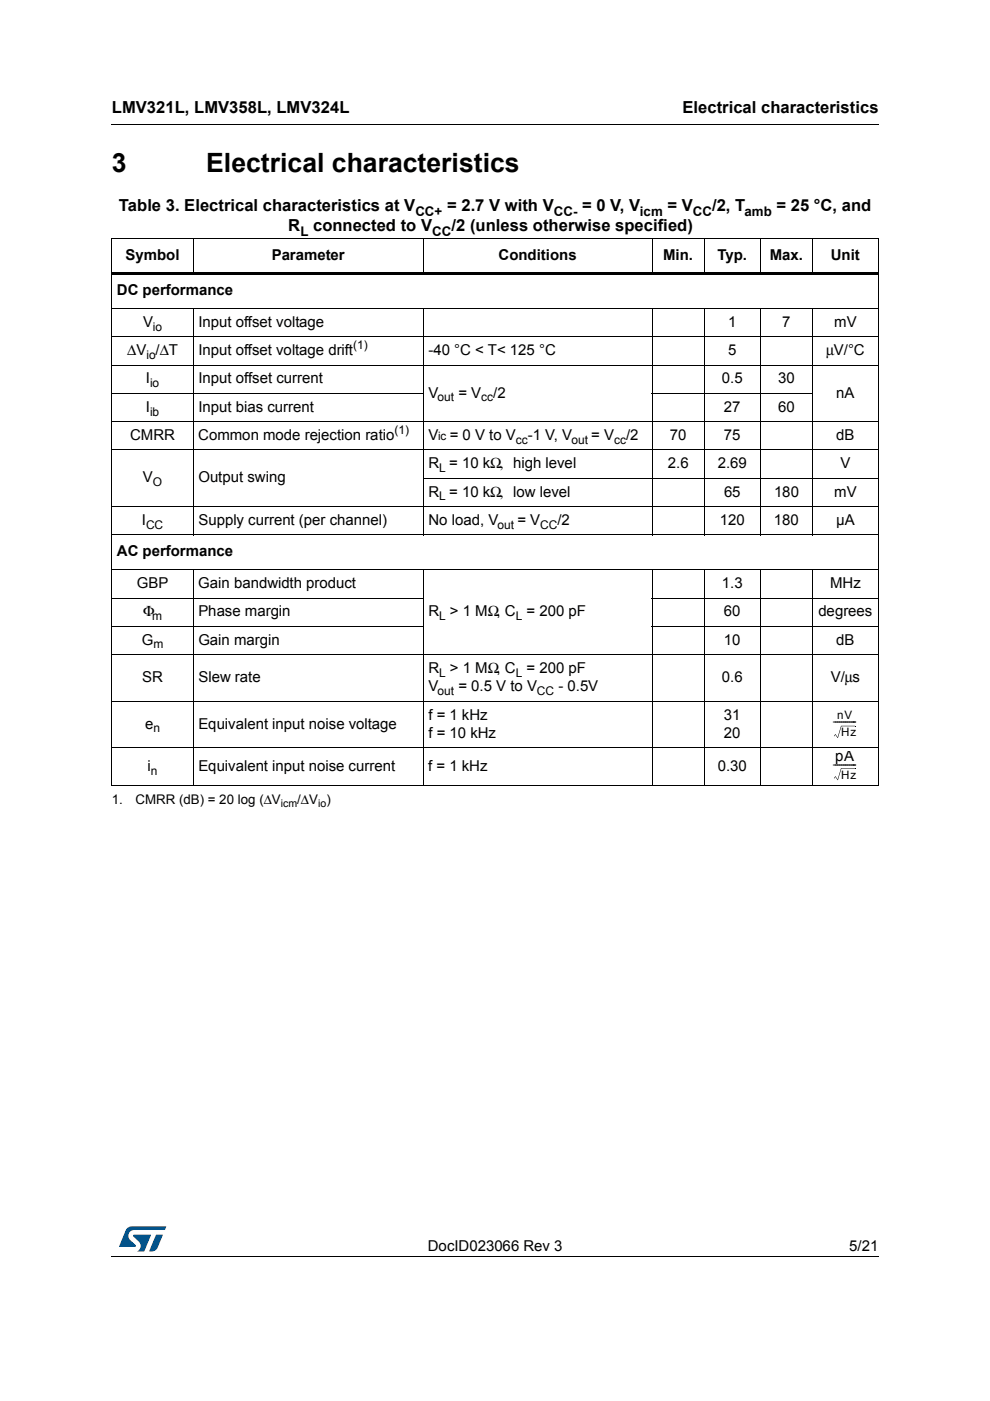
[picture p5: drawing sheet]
<svg xmlns="http://www.w3.org/2000/svg" width="210mm" height="297mm" viewBox="0 0 210 297" stroke-linecap="round" stroke-linejoin="round" font-family="sans-serif">
<defs><g id="words">
<g font-size="5.6">
<text x="23.7" y="36.4">3</text>
<text x="43.7" y="36.4">Electrical characteristics</text>
</g>
<g font-size="3.5">
<text x="23.7" y="23.9">LMV321L, LMV358L, LMV324L</text>
<text x="144.7" y="23.9">Electrical characteristics</text>
<text x="25.2" y="44.8">Table 3. Electrical characteristics at V</text>
<text x="94.8" y="44.8">= 2.7 V with V</text>
<text x="123.4" y="44.8">= 0 V, V</text>
<text x="141.5" y="44.8">= V</text>
<text x="151" y="44.8">/2, T</text>
<text x="164.6" y="44.8">= 25 °C, and</text>
<text x="61.1" y="49.1">R</text>
<text x="66.4" y="49.1">connected to V</text>
<text x="95.7" y="49.1">/2 (unless otherwise specified)</text>
</g>
<g font-size="3.2">
<text x="26.6" y="55.2">Symbol</text>
<text x="57.6" y="55.2">Parameter</text>
<text x="105.7" y="55.2">Conditions</text>
<text x="140.6" y="55.2">Min.</text>
<text x="152.1" y="55.2">Typ.</text>
<text x="163.2" y="55.2">Max.</text>
<text x="176.2" y="55.2">Unit</text>
<text x="24.8" y="62.6">DC performance</text>
<text x="30.4" y="69.3">V</text>
<text x="42.1" y="69.3">Input offset voltage</text>
<text x="154.4" y="69.3">1</text>
<text x="165.9" y="69.3">7</text>
<text x="176.9" y="69.3">mV</text>
<text x="27" y="75.3">ΔV /ΔT</text>
<text x="42.1" y="75.3">Input offset voltage drift</text>
<text x="90.8" y="75.3">-40 °C &lt; T&lt; 125 °C</text>
<text x="154.4" y="75.3">5</text>
<text x="175.2" y="75.3">μV/°C</text>
<text x="30.9" y="81.3">I</text>
<text x="42.1" y="81.3">Input offset current</text>
<text x="153.1" y="81.3">0.5</text>
<text x="165" y="81.3">30</text>
<text x="30.9" y="87.3">I</text>
<text x="42.1" y="87.3">Input bias current</text>
<text x="90.8" y="84.3">V</text>
<text x="97.2" y="84.3">= V</text>
<text x="104.6" y="84.3">/2</text>
<text x="153.5" y="87.3">27</text>
<text x="165" y="87.3">60</text>
<text x="177.3" y="84.3">nA</text>
<text x="27.6" y="93.3">CMRR</text>
<text x="42" y="93.3">Common mode rejection ratio</text>
<text x="90.8" y="93.3">V</text>
<text x="95.4" y="93.3">= 0 V to V</text>
<text x="111.9" y="93.3">-1 V, V</text>
<text x="125.4" y="93.3">= V</text>
<text x="132.8" y="93.3">/2</text>
<text x="142" y="93.3">70</text>
<text x="153.5" y="93.3">75</text>
<text x="177.3" y="93.3">dB</text>
<text x="90.8" y="99.3">R = 10 kΩ, high level</text>
<text x="141.6" y="99.3">2.6</text>
<text x="152.2" y="99.3">2.69</text>
<text x="178.2" y="99.3">V</text>
<text x="30.3" y="102.3">V</text>
<text x="42.1" y="102.3">Output swing</text>
<text x="90.8" y="105.3">R = 10 kΩ, low level</text>
<text x="153.5" y="105.3">65</text>
<text x="164.1" y="105.3">180</text>
<text x="176.9" y="105.3">mV</text>
<text x="30.1" y="111.3">I</text>
<text x="42.1" y="111.3">Supply current (per channel)</text>
<text x="90.8" y="111.3">No load, V</text>
<text x="109.7" y="111.3">= V</text>
<text x="118.2" y="111.3">/2</text>
<text x="152.6" y="111.3">120</text>
<text x="164.1" y="111.3">180</text>
<text x="177.3" y="111.3">µA</text>
<text x="24.8" y="118">AC performance</text>
<text x="29" y="124.7">GBP</text>
<text x="42" y="124.7">Gain bandwidth product</text>
<text x="153.1" y="124.7">1.3</text>
<text x="176" y="124.7">MHz</text>
<text x="30.4" y="130.7">Φ</text>
<text x="42.1" y="130.7">Phase margin</text>
<text x="90.8" y="130.7">R</text>
<text x="95.4" y="130.7">&gt; 1 MΩ, C</text>
<text x="111.6" y="130.7">= 200 pF</text>
<text x="153.5" y="130.7">60</text>
<text x="173.5" y="130.7">degrees</text>
<text x="30.1" y="136.7">G</text>
<text x="42.1" y="136.7">Gain margin</text>
<text x="153.5" y="136.7">10</text>
<text x="177.3" y="136.7">dB</text>
<text x="90.8" y="142.7">R</text>
<text x="95.4" y="142.7">&gt; 1 MΩ, C</text>
<text x="111.6" y="142.7">= 200 pF</text>
<text x="30.2" y="144.6">SR</text>
<text x="42.1" y="144.6">Slew rate</text>
<text x="90.8" y="146.6">V</text>
<text x="97.2" y="146.6">= 0.5 V to V</text>
<text x="118.4" y="146.6">- 0.5V</text>
<text x="153.1" y="144.6">0.6</text>
<text x="176.1" y="144.6">V/μs</text>
<text x="30.8" y="154.5">e</text>
<text x="42.1" y="154.5">Equivalent input noise voltage</text>
<text x="90.8" y="152.6">f = 1 kHz</text>
<text x="153.5" y="152.6">31</text>
<text x="90.8" y="156.4">f = 10 kHz</text>
<text x="153.5" y="156.4">20</text>
<text x="177.1" y="161.3">pA</text>
<text x="31.3" y="163.4">i</text>
<text x="42.1" y="163.4">Equivalent input noise current</text>
<text x="90.8" y="163.4">f = 1 kHz</text>
<text x="152.2" y="163.4">0.30</text>
<text x="90.7" y="265.1">DocID023066 Rev 3</text>
<text x="180.1" y="265.1">5/21</text>
</g>
<g font-size="2.8">
<text x="88.1" y="45.7">CC+</text>
<text x="117.4" y="45.7">CC-</text>
<text x="135.7" y="45.7">icm</text>
<text x="146.9" y="45.7">CC</text>
<text x="157.8" y="45.7">amb</text>
<text x="63.7" y="50">L</text>
<text x="91.7" y="50">CC</text>
<text x="23.7" y="170.4">1.</text>
<text x="28.7" y="170.4">CMRR (dB) = 20 log (ΔV</text>
<text x="63" y="170.4">/ΔV )</text>
</g>
<g font-size="2.5">
<text x="32.4" y="70.1">io</text>
<text x="31" y="76.1">io</text>
<text x="74.9" y="74">(1)</text>
<text x="31.8" y="82.1">io</text>
<text x="31.8" y="88.1">ib</text>
<text x="92.8" y="85.1">out</text>
<text x="102" y="85.1">cc</text>
<text x="83.6" y="92">(1)</text>
<text x="92.9" y="93.3">ic</text>
<text x="109.4" y="94.1">cc</text>
<text x="121.2" y="94.1">out</text>
<text x="130.2" y="94.1">cc</text>
<text x="93.1" y="100.1">L</text>
<text x="32.4" y="103.1">O</text>
<text x="93.1" y="106.1">L</text>
<text x="31" y="112.1">CC</text>
<text x="105.5" y="112.1">out</text>
<text x="114.6" y="112.1">CC</text>
<text x="32.3" y="131.5">m</text>
<text x="93.1" y="131.5">L</text>
<text x="109.3" y="131.5">L</text>
<text x="32.5" y="137.5">m</text>
<text x="93.1" y="143.5">L</text>
<text x="109.3" y="143.5">L</text>
<text x="92.8" y="147.4">out</text>
<text x="113.9" y="147.4">CC</text>
<text x="32.5" y="155.3">n</text>
<text x="176.6" y="153.8">-----------</text>
<text x="177.5" y="152.5">nV</text>
<text x="178.4" y="156.1">Hz</text>
<text x="32" y="164.2">n</text>
<text x="176.6" y="162.7">-----------</text>
<text x="178.4" y="165.1">Hz</text>
</g>
<g font-size="2.2">
<text x="59.5" y="171.2">icm</text>
<text x="67.4" y="171.2">io</text>
</g>
</g></defs>
<path d="M23.6 26.2l.1 .2zM23.6 266.3l.1 .1z" fill="#000"/>
<path d="M23.7 26.3h162.6M23.7 266.3h162.6" fill="none" stroke="#000" stroke-width=".21"/>
<path d="M25.2 260h10v5.3h-10z" fill="#fff"/>
<g fill="#005189">
<path d="M26.9 260.5l1-.5 7.3 .1-.3 .7h-6.4a1.31 1.31 0 0 0-1.3 1.1 1.31 1.31 0 0 0 .8 1.4l.7 .7 .1 .3-3.5 .1z"/>
<path d="M33.1 261.8h1.4l-.6 1.6a2.16 2.16 0 0 1-1.3 1.9l-1-.1z"/>
<path d="M28.3 261.8l3.7 .1-1.4 3.3-1.5 .1a1.43 1.43 0 0 0 .6-1.7l-1.4-1.4z"/>
</g>
<g fill="none" stroke="#000" stroke-width=".21">
<path d="M23.6 50.6h162.7M23.7 50.7v115.8M41 50.5v7.8M89.8 50.5v7.8M138.3 50.5v7.8M149.4 50.5v7.8M161.2 50.5v7.8M172.3 50.5v7.8M186.2 50.7v115.8M23.6 65.4h162.7M23.6 71.4h162.7M23.6 77.4h162.7"/>
<path d="M41 65.3v48.2M89.8 65.3v48.2M138.3 65.3v48.2M149.4 65.3v48.2M161.2 65.3v48.2M172.3 65.3v48.2M23.6 83.4h66.3M23.6 89.4h162.7M23.6 95.4h162.7M138.2 83.4h34.2M23.6 107.4h162.7M23.6 113.4h162.7"/>
<path d="M89.7 101.4h96.6M23.6 120.8h162.7M23.6 126.8h66.3M23.6 132.8h66.3M23.6 138.8h162.7M41 120.7v45.9M89.8 120.7v45.9M138.2 126.8h48.1M138.2 132.8h48.1M138.3 120.7v45.9M149.4 120.7v45.9M161.2 120.7v45.9"/>
<path d="M172.3 120.7v45.9M23.6 148.7h162.7M23.6 158.6h162.7M178.3 153.9h3M23.6 166.6h162.7M178.3 162.9h3"/>
</g>
<g fill="#000">
<path d="M23.6 57.8h162.7v.5h-162.7zM176.8 156l.1 .1zM177.1 155.7l-.2 .4zM177.6 156.4h.1zM177.1 155.6l.5 .8zM177.6 156.4l.1 .1zM178.3 153.9h.1l-.7 2.5h-.1zM181.3 153.9v.1zM176.8 165l.1 .1zM177.1 164.6l-.2 .4zM177.6 165.4h.1zM177.1 164.5l.5 .9z"/>
<path d="M177.6 165.3l.1 .1zM178.3 162.9h.1l-.7 2.5-.1-.1zM181.3 162.8v.1z"/>
</g>
<use href="#words"/>
</svg>
